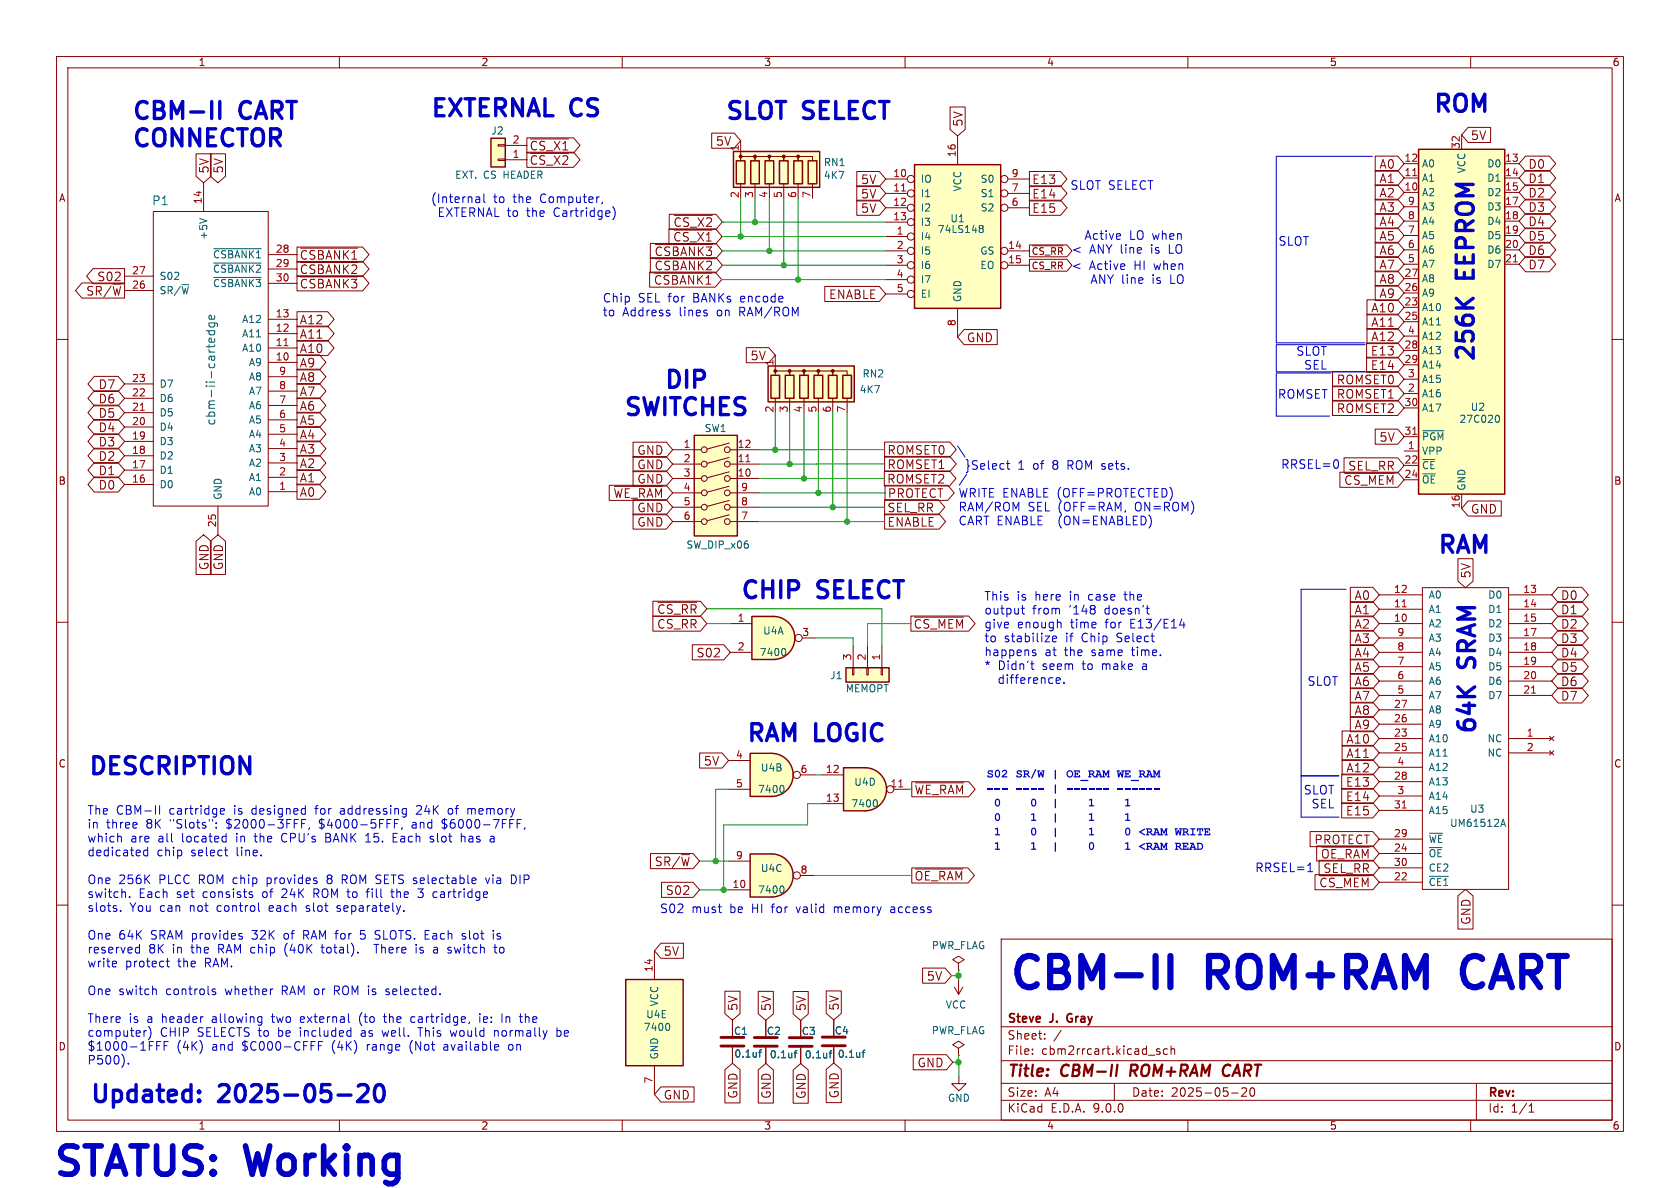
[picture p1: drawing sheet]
<svg xmlns="http://www.w3.org/2000/svg" width="297mm" height="210mm" viewBox="0 0 297 210" stroke-linecap="round" stroke-linejoin="round" font-family="sans-serif">
<defs><g id="words">
<g font-size="7.7" fill="#0000c2">
<text x="178.1" y="175.2">CBM-II</text>
<text x="213.9" y="175.2">ROM+RAM</text>
<text x="261.3" y="175.2">CART</text>
</g>
<text font-size="7" fill="#0000c2" x="9.1" y="208.2">STATUS: Working</text>
<g font-size="4.2" fill="#0000c2">
<text x="23.2" y="21.3">CBM-II</text>
<text x="42.7" y="21.3">CART</text>
<text x="76" y="20.9">EXTERNAL CS</text>
<text x="128.1" y="21.3">SLOT</text>
<text x="142.3" y="21.3">SELECT</text>
<text x="253.2" y="20.1">ROM</text>
<text x="23.2" y="26.2">CONNECTOR</text>
<text x="260.8" y="49.1" transform="rotate(-90 260.8 49.1)">EEPROM</text>
<text x="260.8" y="64.1" transform="rotate(-90 260.8 64.1)">256K</text>
<text x="117.1" y="68.9">DIP</text>
<text x="109.9" y="73.7">SWITCHES</text>
<text x="254" y="98">RAM</text>
<text x="130.8" y="106">CHIP</text>
<text x="144.8" y="106">SELECT</text>
<text x="261.1" y="117.8" transform="rotate(-90 261.1 117.8)">SRAM</text>
<text x="131.8" y="131.3">RAM</text>
<text x="144.3" y="131.3">LOGIC</text>
<text x="261.1" y="130" transform="rotate(-90 261.1 130)">64K</text>
<text x="15.5" y="137.2">DESCRIPTION</text>
<text x="15.8" y="195.1">Updated:</text>
<text x="39" y="195.1">2025-05-20</text>
</g>
<g font-size="2.8" fill="#840000">
<text x="178" y="190.9">Title:</text>
<text x="187.7" y="190.9">CBM-II</text>
<text x="200.6" y="190.9">ROM+RAM</text>
<text x="217.8" y="190.9">CART</text>
</g>
<g font-size="2.1" fill="#840000">
<text x="170.4" y="22.5" transform="rotate(-90 170.4 22.5)">5V</text>
<text x="93.5" y="26.8">~{CS_X1}</text>
<text x="93.5" y="29.3">~{CS_X2}</text>
<text x="126.5" y="26">5V</text>
<text x="259.9" y="25">5V</text>
<text x="37.1" y="30.8" transform="rotate(-90 37.1 30.8)">5V</text>
<text x="39.6" y="30.8" transform="rotate(-90 39.6 30.8)">5V</text>
<text x="152.2" y="32.7">5V</text>
<text x="152.2" y="35.3">5V</text>
<text x="182.4" y="32.7">E13</text>
<text x="182.4" y="35.3">E14</text>
<text x="243.8" y="35.1">A2</text>
<text x="243.8" y="30">A0</text>
<text x="243.8" y="32.6">A1</text>
<text x="270.1" y="30">D0</text>
<text x="270.1" y="32.6">D1</text>
<text x="270.1" y="35.1">D2</text>
<text x="152.2" y="37.8">5V</text>
<text x="182.4" y="37.8">E15</text>
<text x="243.8" y="37.7">A3</text>
<text x="243.8" y="40.2">A4</text>
<text x="270.1" y="40.2">D4</text>
<text x="270.1" y="37.7">D3</text>
<text x="52.9" y="46.1">~{CSBANK1}</text>
<text x="115.7" y="48">~{CSBANK2}</text>
<text x="118.9" y="42.9">~{CS_X1}</text>
<text x="243.8" y="47.8">A7</text>
<text x="243.8" y="45.3">A6</text>
<text x="243.8" y="42.7">A5</text>
<text x="270.1" y="42.7">D5</text>
<text x="270.1" y="47.8">D7</text>
<text x="270.1" y="45.3">D6</text>
<text x="15.2" y="52.5">SR/~{W}</text>
<text x="17.1" y="49.9">S02</text>
<text x="52.9" y="51.2">~{CSBANK3}</text>
<text x="52.9" y="48.6">~{CSBANK2}</text>
<text x="115.5" y="50.5">~{CSBANK1}</text>
<text x="146.5" y="53.1">ENABLE</text>
<text x="243.8" y="52.9">A9</text>
<text x="243.8" y="50.4">A8</text>
<text x="52.9" y="57.5">A12</text>
<text x="242.4" y="58">A11</text>
<text x="242.4" y="55.4">A10</text>
<text x="52.9" y="62.6">A10</text>
<text x="52.9" y="60.1">A11</text>
<text x="52.9" y="65.2">A9</text>
<text x="132.6" y="63.9">5V</text>
<text x="170.8" y="60.7">GND</text>
<text x="242.3" y="65.6">E14</text>
<text x="242.3" y="63.1">E13</text>
<text x="242.4" y="60.5">A12</text>
<text x="17.4" y="69">D7</text>
<text x="17.4" y="71.5">D6</text>
<text x="52.9" y="67.7">A8</text>
<text x="52.9" y="70.2">A7</text>
<text x="236.3" y="68.1">ROMSET0</text>
<text x="17.4" y="76.6">D4</text>
<text x="17.4" y="74">D5</text>
<text x="52.9" y="77.9">A4</text>
<text x="52.9" y="72.8">A6</text>
<text x="52.9" y="75.3">A5</text>
<text x="236.3" y="73.2">ROMSET2</text>
<text x="17.4" y="79.1">D3</text>
<text x="17.4" y="81.7">D2</text>
<text x="52.9" y="80.4">A3</text>
<text x="52.9" y="82.9">A2</text>
<text x="112.6" y="83.1">GND</text>
<text x="112.6" y="80.6">GND</text>
<text x="156.8" y="83.1">ROMSET1</text>
<text x="156.8" y="80.6">ROMSET0</text>
<text x="238.3" y="83.4">SEL_RR</text>
<text x="243.8" y="78.3">5V</text>
<text x="17.4" y="86.7">D0</text>
<text x="17.4" y="84.2">D1</text>
<text x="52.9" y="85.5">A1</text>
<text x="52.9" y="88">A0</text>
<text x="108.4" y="88.2">~{WE_RAM}</text>
<text x="112.6" y="85.7">GND</text>
<text x="156.7" y="85.7">ROMSET2</text>
<text x="156.8" y="88.2">PROTECT</text>
<text x="237.6" y="85.9">~{CS_MEM}</text>
<text x="112.6" y="93.3">GND</text>
<text x="112.6" y="90.8">GND</text>
<text x="156.8" y="93.3">ENABLE</text>
<text x="156.8" y="90.8">SEL_RR</text>
<text x="259.9" y="91">GND</text>
<text x="37.1" y="100.9" transform="rotate(-90 37.1 100.9)">GND</text>
<text x="39.6" y="100.9" transform="rotate(-90 39.6 100.9)">GND</text>
<text x="239.4" y="106.3">A0</text>
<text x="260.2" y="102.4" transform="rotate(-90 260.2 102.4)">5V</text>
<text x="275.8" y="106.3">D0</text>
<text x="116.1" y="111.3">CS_RR</text>
<text x="116.1" y="108.7">~{CS_RR}</text>
<text x="239.4" y="111.3">A2</text>
<text x="239.4" y="113.9">A3</text>
<text x="239.4" y="108.8">A1</text>
<text x="275.8" y="111.3">D2</text>
<text x="275.8" y="108.8">D1</text>
<text x="275.8" y="113.9">D3</text>
<text x="123.1" y="116.4">S02</text>
<text x="239.4" y="119">A5</text>
<text x="239.4" y="116.4">A4</text>
<text x="275.8" y="116.4">D4</text>
<text x="275.8" y="119">D5</text>
<text x="239.4" y="121.5">A6</text>
<text x="239.4" y="124">A7</text>
<text x="275.8" y="124">D7</text>
<text x="275.8" y="121.5">D6</text>
<text x="238" y="131.7">A10</text>
<text x="239.4" y="129.1">A9</text>
<text x="239.4" y="126.6">A8</text>
<text x="124.4" y="135.5">5V</text>
<text x="238" y="136.7">A12</text>
<text x="238" y="134.2">A11</text>
<text x="237.9" y="139.3">E13</text>
<text x="237.9" y="141.8">E14</text>
<text x="232.3" y="149.4">PROTECT</text>
<text x="237.9" y="144.4">E15</text>
<text x="115.7" y="153.3">SR/~{W}</text>
<text x="161.6" y="155.9">~{OE_RAM}</text>
<text x="233.5" y="152">~{OE_RAM}</text>
<text x="233.9" y="154.5">SEL_RR</text>
<text x="117.6" y="158.4">S02</text>
<text x="233.2" y="157.1">~{CS_MEM}</text>
<text x="260.2" y="163.5" transform="rotate(-90 260.2 163.5)">GND</text>
<text x="117.2" y="169.2">5V</text>
<text x="163.8" y="173.6">5V</text>
<text x="130.6" y="178.8" transform="rotate(-90 130.6 178.8)">5V</text>
<text x="136.5" y="178.8" transform="rotate(-90 136.5 178.8)">5V</text>
<text x="142.7" y="178.9" transform="rotate(-90 142.7 178.9)">5V</text>
<text x="148.5" y="178.8" transform="rotate(-90 148.5 178.8)">5V</text>
<text x="178" y="184">Sheet:</text>
<text x="178" y="181.2">Steve</text>
<text x="185.7" y="181.2">J.</text>
<text x="189.3" y="181.2">Gray</text>
<text x="162.1" y="188.9">GND</text>
<text x="178" y="186.7">File:</text>
<text x="184.1" y="186.7">cbm2rrcart.kicad_sch</text>
<text x="117.2" y="194.6">GND</text>
<text x="130.6" y="194.3" transform="rotate(-90 130.6 194.3)">GND</text>
<text x="136.5" y="194.3" transform="rotate(-90 136.5 194.3)">GND</text>
<text x="142.7" y="194.3" transform="rotate(-90 142.7 194.3)">GND</text>
<text x="148.5" y="194.2" transform="rotate(-90 148.5 194.2)">GND</text>
<text x="178" y="196.9">KiCad</text>
<text x="178" y="194.1">Size:</text>
<text x="184.7" y="194.1">A4</text>
<text x="185.7" y="196.9">E.D.A.</text>
<text x="193.3" y="196.9">9.0.0</text>
<text x="200" y="194.1">Date:</text>
<text x="207" y="194.1">2025-05-20</text>
<text x="263" y="194.3">Rev:</text>
<text x="263" y="196.9">Id:</text>
<text x="267.1" y="196.9">1/1</text>
</g>
<g font-size="2.1" fill="#0000c2">
<text x="189.1" y="33.7">SLOT SELECT</text>
<text x="76.1" y="36">(Internal</text>
<text x="77.4" y="38.5">EXTERNAL to</text>
<text x="87.2" y="36">to</text>
<text x="90.7" y="36">the</text>
<text x="93.3" y="38.5">the</text>
<text x="95.6" y="36">Computer,</text>
<text x="98.2" y="38.5">Cartridge)</text>
<text x="189.4" y="47.8">&lt;</text>
<text x="189.4" y="45">&lt;</text>
<text x="191.7" y="42.5">Active</text>
<text x="192.6" y="47.8">Active</text>
<text x="192.6" y="45">ANY line</text>
<text x="199.6" y="42.5">LO when</text>
<text x="200.6" y="47.8">HI</text>
<text x="203.6" y="45">is</text>
<text x="204.2" y="47.8">when</text>
<text x="206.9" y="45">LO</text>
<text x="226" y="43.5">SLOT</text>
<text x="106.5" y="53.6">Chip</text>
<text x="112.8" y="53.6">SEL for</text>
<text x="122.7" y="53.6">BANKs</text>
<text x="131.2" y="53.6">encode</text>
<text x="192.7" y="50.3">ANY line</text>
<text x="203.8" y="50.3">is</text>
<text x="207" y="50.3">LO</text>
<text x="106.5" y="56">to</text>
<text x="110" y="56">Address</text>
<text x="120.1" y="56">lines</text>
<text x="126.9" y="56">on</text>
<text x="130.9" y="56">RAM/ROM</text>
<text x="229.1" y="63">SLOT</text>
<text x="230.5" y="65.4">SEL</text>
<text x="225.8" y="70.6">ROMSET ROMSET1</text>
<text x="169.3" y="80.7">\</text>
<text x="170.7" y="83.2">}Select</text>
<text x="180" y="83.2">1</text>
<text x="182.8" y="83.2">of</text>
<text x="186.4" y="83.2">8</text>
<text x="189.1" y="83.2">ROM sets.</text>
<text x="226.4" y="83">RRSEL=0</text>
<text x="169.3" y="88.1">WRITE ENABLE (OFF=PROTECTED)</text>
<text x="169.3" y="90.5">RAM/ROM</text>
<text x="169.3" y="93">CART ENABLE</text>
<text x="181.7" y="90.5">SEL (OFF=RAM,</text>
<text x="187.2" y="93">(ON=ENABLED)</text>
<text x="200.8" y="90.5">ON=ROM)</text>
<text x="173.9" y="106.3">This</text>
<text x="179.7" y="106.3">is</text>
<text x="183" y="106.3">here</text>
<text x="189.2" y="106.3">in</text>
<text x="192.7" y="106.3">case</text>
<text x="199.2" y="106.3">the</text>
<text x="161.4" y="111.3">~{CS_MEM} give</text>
<text x="173.9" y="108.7">output</text>
<text x="173.9" y="113.6">to</text>
<text x="177.5" y="113.6">stabilize</text>
<text x="179.8" y="111.2">enough</text>
<text x="182.5" y="108.7">from</text>
<text x="188.4" y="113.6">if</text>
<text x="189" y="108.7">'148</text>
<text x="189.3" y="111.2">time</text>
<text x="191.4" y="113.6">Chip</text>
<text x="195.4" y="108.7">doesn't</text>
<text x="195.6" y="111.2">for</text>
<text x="197.7" y="113.6">Select</text>
<text x="200.1" y="111.2">E13/E14</text>
<text x="173.9" y="116.1">happens</text>
<text x="173.9" y="118.6">*</text>
<text x="176.4" y="118.6">Didn't</text>
<text x="184.3" y="118.6">seem</text>
<text x="184.7" y="116.1">at</text>
<text x="188.2" y="116.1">the</text>
<text x="191.5" y="118.6">to</text>
<text x="193.1" y="116.1">same</text>
<text x="195.1" y="118.6">make</text>
<text x="200.4" y="116.1">time.</text>
<text x="202.3" y="118.6">a</text>
<text x="176.5" y="121">difference.</text>
<text x="231.1" y="121.3">SLOT</text>
<text x="174.4" y="137.7">S02 SR/W |</text>
<text x="188.5" y="137.7">OE_RAMWE_RAM</text>
<text x="161.6" y="140.6">~{WE_RAM} ---</text>
<text x="175.7" y="142.8">0</text>
<text x="182.1" y="142.8">0</text>
<text x="185.9" y="142.8">|</text>
<text x="185.9" y="140.3">|</text>
<text x="188.5" y="140.3">------</text>
<text x="192.3" y="142.8">1</text>
<text x="197.4" y="140.3">------</text>
<text x="198.7" y="142.8">1</text>
<text x="230.4" y="140.6">SLOT</text>
<text x="231.8" y="143">SEL</text>
<text x="15.3" y="144.1">The</text>
<text x="15.3" y="146.6">in</text>
<text x="15.3" y="149">which</text>
<text x="18.8" y="146.6">three</text>
<text x="20.5" y="144.1">CBM-II</text>
<text x="23" y="149">are</text>
<text x="25.9" y="146.6">8K</text>
<text x="28" y="149">all</text>
<text x="29.9" y="144.1">cartridge</text>
<text x="30.2" y="146.6">&quot;Slots&quot;:</text>
<text x="32.3" y="149">located</text>
<text x="40.3" y="146.6">$2000-3FFF,</text>
<text x="41.5" y="144.1">is</text>
<text x="42" y="149">in</text>
<text x="44.8" y="144.1">designed</text>
<text x="45.4" y="149">the</text>
<text x="50.3" y="149">CPU's</text>
<text x="56.2" y="144.1">for</text>
<text x="56.8" y="146.6">$4000-5FFF,</text>
<text x="58.2" y="149">BANK 15.</text>
<text x="60.7" y="144.1">addressing</text>
<text x="70.4" y="149">Each</text>
<text x="73.4" y="146.6">and</text>
<text x="74.3" y="144.1">24K</text>
<text x="77.2" y="149">slot</text>
<text x="78.8" y="146.6">$6000-7FFF,</text>
<text x="80.1" y="144.1">of</text>
<text x="82.8" y="149">has</text>
<text x="83.6" y="144.1">memory</text>
<text x="175.7" y="145.4">0</text>
<text x="175.7" y="147.9">1</text>
<text x="182.1" y="145.4">1</text>
<text x="182.1" y="147.9">0</text>
<text x="185.9" y="145.4">|</text>
<text x="185.9" y="147.9">|</text>
<text x="192.3" y="145.4">1</text>
<text x="192.3" y="147.9">1</text>
<text x="198.7" y="145.4">1</text>
<text x="198.7" y="147.9">0 &lt;RAMWRITE</text>
<text x="15.3" y="151.5">dedicated</text>
<text x="27.7" y="151.5">chip</text>
<text x="33.8" y="151.5">select</text>
<text x="41.9" y="151.5">line.</text>
<text x="175.7" y="150.5">1</text>
<text x="182.1" y="150.5">1</text>
<text x="185.9" y="150.5">|</text>
<text x="192.3" y="150.5">0</text>
<text x="198.7" y="150.5">1 &lt;RAMREAD</text>
<text x="221.8" y="154.3">RRSEL=1</text>
<text x="15.3" y="156.4">One</text>
<text x="15.3" y="158.9">switch.</text>
<text x="15.3" y="161.3">slots.</text>
<text x="20.9" y="156.4">256K</text>
<text x="22.9" y="161.3">You</text>
<text x="24.5" y="158.9">Each</text>
<text x="28.1" y="156.4">PLCC ROM chip</text>
<text x="28.3" y="161.3">can</text>
<text x="31.2" y="158.9">set</text>
<text x="33.7" y="161.3">not</text>
<text x="36" y="158.9">consists</text>
<text x="38.6" y="161.3">control</text>
<text x="46.6" y="158.9">of</text>
<text x="47.5" y="156.4">provides</text>
<text x="48" y="161.3">each</text>
<text x="50.2" y="158.9">24K</text>
<text x="54.6" y="161.3">slot</text>
<text x="56" y="158.9">ROM to</text>
<text x="58.3" y="156.4">8</text>
<text x="60.2" y="161.3">separately.</text>
<text x="61.1" y="156.4">ROM SETS selectable</text>
<text x="65.7" y="158.9">fill</text>
<text x="70.2" y="158.9">the</text>
<text x="77.8" y="158.9">cartridge</text>
<text x="87" y="156.4">via</text>
<text x="91.6" y="156.4">DIP</text>
<text x="116.6" y="161.5">S02</text>
<text x="122.2" y="161.5">must</text>
<text x="129.1" y="161.5">be</text>
<text x="133.1" y="161.5">HI</text>
<text x="136.7" y="161.5">for</text>
<text x="141.2" y="161.5">valid</text>
<text x="148" y="161.5">memory</text>
<text x="158.1" y="161.5">access</text>
<text x="15.3" y="166.2">One</text>
<text x="20.9" y="166.2">64K</text>
<text x="26.7" y="166.2">SRAM provides</text>
<text x="44.8" y="166.2">32K</text>
<text x="50.6" y="166.2">of</text>
<text x="54.1" y="166.2">RAM for</text>
<text x="64.5" y="166.2">5</text>
<text x="67.3" y="166.2">SLOTS. Each</text>
<text x="83" y="166.2">slot</text>
<text x="88.6" y="166.2">is</text>
<text x="15.3" y="168.7">reserved</text>
<text x="15.3" y="171.1">write</text>
<text x="22.1" y="171.1">protect</text>
<text x="26.2" y="168.7">8K</text>
<text x="30.5" y="168.7">in</text>
<text x="31.5" y="171.1">the</text>
<text x="33.9" y="168.7">the</text>
<text x="36.3" y="171.1">RAM.</text>
<text x="38.8" y="168.7">RAM chip</text>
<text x="50.8" y="168.7">(40K</text>
<text x="57.6" y="168.7">total).</text>
<text x="67.2" y="168.7">There</text>
<text x="74.6" y="168.7">is</text>
<text x="77.9" y="168.7">a</text>
<text x="80.6" y="168.7">switch</text>
<text x="89" y="168.7">to</text>
<text x="15.3" y="176">One</text>
<text x="20.9" y="176">switch</text>
<text x="29.4" y="176">controls</text>
<text x="40" y="176">whether</text>
<text x="50.1" y="176">RAM or</text>
<text x="59.6" y="176">ROM is</text>
<text x="69" y="176">selected.</text>
<text x="15.3" y="180.9">There</text>
<text x="15.3" y="183.4">computer)</text>
<text x="15.3" y="185.8">$1000-1FFF</text>
<text x="22.8" y="180.9">is</text>
<text x="26" y="180.9">a</text>
<text x="28.3" y="183.4">CHIP</text>
<text x="28.7" y="180.9">header</text>
<text x="31.2" y="185.8">(4K)</text>
<text x="35" y="183.4">SELECTS to</text>
<text x="37.5" y="185.8">and</text>
<text x="37.7" y="180.9">allowing</text>
<text x="42.9" y="185.8">$C000-CFFF</text>
<text x="48.5" y="180.9">two</text>
<text x="49.4" y="183.4">be</text>
<text x="53.4" y="183.4">included</text>
<text x="53.6" y="180.9">external</text>
<text x="58.9" y="185.8">(4K)</text>
<text x="64.2" y="180.9">(to</text>
<text x="64.4" y="183.4">as</text>
<text x="65.2" y="185.8">range</text>
<text x="68.3" y="183.4">well.</text>
<text x="68.7" y="180.9">the</text>
<text x="72.9" y="185.8">(Not</text>
<text x="73.6" y="180.9">cartridge,</text>
<text x="74.8" y="183.4">This</text>
<text x="79.1" y="185.8">available</text>
<text x="80.6" y="183.4">would</text>
<text x="85.9" y="180.9">ie:</text>
<text x="88.5" y="183.4">normally</text>
<text x="90" y="180.9">In</text>
<text x="90.7" y="185.8">on</text>
<text x="93.4" y="180.9">the</text>
<text x="99.7" y="183.4">be</text>
<text x="15.3" y="188.3">P500).</text>
</g>
<g font-size="2.1" fill="#006464">
<text x="26.8" y="36.5">P1</text>
<text x="38.3" y="75.3" transform="rotate(-90 38.3 75.3)">cbm-ii-cartedge</text>
</g>
<g font-size="2.1" fill="#009600">
<text x="119" y="40.3">~{CS_X2}</text>
<text x="115.7" y="45.5">~{CSBANK3}</text>
</g>
<g font-size="1.8" fill="#840000">
<text x="35" y="11.9">1</text>
<text x="85" y="11.9">2</text>
<text x="135" y="11.9">3</text>
<text x="185" y="11.9">4</text>
<text x="235" y="11.9">5</text>
<text x="285" y="11.9">6</text>
<text x="10.3" y="35.9">A</text>
<text x="285.3" y="35.9">A</text>
<text x="10.3" y="85.9">B</text>
<text x="285.3" y="85.9">B</text>
<text x="10.3" y="135.9">C</text>
<text x="285.3" y="135.9">C</text>
<text x="10.3" y="185.9">D</text>
<text x="285.3" y="185.9">D</text>
<text x="35" y="199.9">1</text>
<text x="85" y="199.9">2</text>
<text x="135" y="199.9">3</text>
<text x="185" y="199.9">4</text>
<text x="235" y="199.9">5</text>
<text x="285" y="199.9">6</text>
</g>
<g font-size="1.8" fill="#006464">
<text x="86.8" y="24">J2</text>
<text x="145.6" y="29.6">RN1</text>
<text x="251.3" y="29.8">A0</text>
<text x="262.8" y="29.8">D0</text>
<text x="80.4" y="31.8">EXT. CS HEADER</text>
<text x="145.6" y="31.9">4K7</text>
<text x="162.7" y="32.5">IO</text>
<text x="162.7" y="35.1">I1</text>
<text x="170.2" y="34" transform="rotate(-90 170.2 34)">VCC</text>
<text x="173.3" y="32.5">S0</text>
<text x="173.3" y="35.1">S1</text>
<text x="251.3" y="32.3">A1</text>
<text x="251.3" y="34.9">A2</text>
<text x="259.3" y="30.7" transform="rotate(-90 259.3 30.7)">VCC</text>
<text x="262.8" y="32.3">D1</text>
<text x="262.8" y="34.9">D2</text>
<text x="162.7" y="37.6">I2</text>
<text x="162.7" y="40.1">I3</text>
<text x="165.7" y="41.4">74LS148</text>
<text x="167.9" y="39.5">U1</text>
<text x="173.3" y="37.6">S2</text>
<text x="251.3" y="37.4">A3</text>
<text x="251.3" y="40">A4</text>
<text x="262.8" y="37.4">D3</text>
<text x="262.8" y="40">D4</text>
<text x="36.9" y="42.5" transform="rotate(-90 36.9 42.5)">+5V</text>
<text x="37.6" y="45.9">~{CSBANK1}</text>
<text x="162.7" y="42.7">I4</text>
<text x="162.7" y="45.2">I5</text>
<text x="162.7" y="47.8">I6</text>
<text x="173.2" y="45.2">GS</text>
<text x="173.2" y="47.8">EO</text>
<text x="251.3" y="42.5">A5</text>
<text x="251.3" y="45">A6</text>
<text x="251.3" y="47.6">A7</text>
<text x="262.8" y="42.5">D5</text>
<text x="262.8" y="45">D6</text>
<text x="262.8" y="47.6">D7</text>
<text x="28.1" y="49.7">S02</text>
<text x="28.1" y="52.2">SR/~{W}</text>
<text x="37.6" y="48.4">~{CSBANK2}</text>
<text x="37.6" y="51">~{CSBANK3}</text>
<text x="162.7" y="50.3">I7</text>
<text x="162.7" y="52.8">EI</text>
<text x="170.2" y="53.5" transform="rotate(-90 170.2 53.5)">GND</text>
<text x="251.3" y="50.1">A8</text>
<text x="251.3" y="52.7">A9</text>
<text x="42.7" y="57.3">A12</text>
<text x="42.7" y="59.8">A11</text>
<text x="251.3" y="55.2">A10</text>
<text x="251.3" y="57.7">A11</text>
<text x="42.7" y="62.4">A10</text>
<text x="43.9" y="64.9">A9</text>
<text x="251.3" y="60.3">A12</text>
<text x="251.3" y="62.8">A13</text>
<text x="251.3" y="65.4">A14</text>
<text x="28.1" y="68.7">D7</text>
<text x="28.1" y="71.3">D6</text>
<text x="43.9" y="67.5">A8</text>
<text x="43.9" y="70">A7</text>
<text x="151.9" y="69.7">4K7</text>
<text x="152.4" y="66.9">RN2</text>
<text x="251.3" y="67.9">A15</text>
<text x="251.3" y="70.4">A16</text>
<text x="28.1" y="73.8">D5</text>
<text x="28.1" y="76.4">D4</text>
<text x="43.9" y="72.5">A6</text>
<text x="43.9" y="75.1">A5</text>
<text x="43.9" y="77.6">A4</text>
<text x="124.5" y="76.6">SW1</text>
<text x="251.3" y="73">A17</text>
<text x="257.9" y="75">27C020</text>
<text x="259.9" y="72.8">U2</text>
<text x="28.1" y="78.9">D3</text>
<text x="28.1" y="81.4">D2</text>
<text x="28.1" y="84">D1</text>
<text x="43.9" y="80.2">A3</text>
<text x="43.9" y="82.7">A2</text>
<text x="251.3" y="78.1">~{PGM}</text>
<text x="251.3" y="80.6">VPP</text>
<text x="251.3" y="83.1">~{CE}</text>
<text x="28.1" y="86.5">D0</text>
<text x="39.4" y="88.4" transform="rotate(-90 39.4 88.4)">GND</text>
<text x="43.9" y="85.2">A1</text>
<text x="43.9" y="87.8">A0</text>
<text x="251.3" y="85.7">~{OE}</text>
<text x="259.3" y="86.8" transform="rotate(-90 259.3 86.8)">GND</text>
<text x="121.3" y="97.2">SW_DIP_x06</text>
<text x="252.5" y="106">A0</text>
<text x="263" y="106">D0</text>
<text x="134.8" y="112.4">U4A</text>
<text x="252.5" y="108.6">A1</text>
<text x="252.5" y="111.1">A2</text>
<text x="252.5" y="113.6">A3</text>
<text x="263" y="108.6">D1</text>
<text x="263" y="111.1">D2</text>
<text x="263" y="113.6">D3</text>
<text x="134.2" y="116.2">7400</text>
<text x="252.5" y="116.2">A4</text>
<text x="252.5" y="118.7">A5</text>
<text x="263" y="116.2">D4</text>
<text x="263" y="118.7">D5</text>
<text x="146.7" y="120.3">J1</text>
<text x="149.4" y="122.6">MEMOPT</text>
<text x="252.5" y="121.3">A6</text>
<text x="252.5" y="123.8">A7</text>
<text x="263" y="121.3">D6</text>
<text x="263" y="123.8">D7</text>
<text x="252.5" y="126.3">A8</text>
<text x="252.5" y="128.9">A9</text>
<text x="252.5" y="131.4">A10</text>
<text x="262.9" y="131.4">NC</text>
<text x="134.4" y="136.6">U4B</text>
<text x="252.5" y="134">A11</text>
<text x="252.5" y="136.5">A12</text>
<text x="262.9" y="134">NC</text>
<text x="133.9" y="140.4">7400</text>
<text x="150.4" y="142.9">7400</text>
<text x="150.9" y="139.1">U4D</text>
<text x="252.5" y="139">A13</text>
<text x="252.5" y="141.6">A14</text>
<text x="259.8" y="143.9">U3</text>
<text x="252.5" y="144.1">A15</text>
<text x="252.5" y="149.2">~{WE}</text>
<text x="256.3" y="146.4">UM61512A</text>
<text x="134.4" y="154.4">U4C</text>
<text x="252.5" y="151.7">~{OE}</text>
<text x="252.5" y="154.3">CE2</text>
<text x="133.9" y="158.2">7400</text>
<text x="252.5" y="156.8">~{CE1}</text>
<text x="164.6" y="168">PWR_FLAG</text>
<text x="116.6" y="178" transform="rotate(-90 116.6 178)">VCC</text>
<text x="167.1" y="178.5">VCC</text>
<text x="113.7" y="182.4">7400</text>
<text x="114.1" y="180.2">U4E</text>
<text x="129.7" y="183.1">C1</text>
<text x="135.5" y="183.1">C2</text>
<text x="141.6" y="183.2">C3</text>
<text x="147.5" y="183.1">C4</text>
<text x="164.6" y="183">PWR_FLAG</text>
<text x="116.6" y="187.4" transform="rotate(-90 116.6 187.4)">GND</text>
<text x="129.7" y="187.1">0.1uf</text>
<text x="136" y="187.3">0.1uf</text>
<text x="142.2" y="187.3">0.1uf</text>
<text x="148" y="187.2">0.1uf</text>
<text x="167.5" y="195">GND</text>
</g>
<g font-size="1.8" fill="#a90000">
<text x="90.5" y="28">1</text>
<text x="90.5" y="25.5">2</text>
<text x="130.7" y="26.8" transform="rotate(-90 130.7 26.8)">1</text>
<text x="169" y="27.9" transform="rotate(-90 169 27.9)">16</text>
<text x="248.2" y="28.7">12</text>
<text x="258.1" y="26.4" transform="rotate(-90 258.1 26.4)">32</text>
<text x="266" y="28.7">13</text>
<text x="130.7" y="35.1" transform="rotate(-90 130.7 35.1)">2</text>
<text x="133.2" y="35.1" transform="rotate(-90 133.2 35.1)">3</text>
<text x="135.8" y="35.1" transform="rotate(-90 135.8 35.1)">4</text>
<text x="138.3" y="35.1" transform="rotate(-90 138.3 35.1)">5</text>
<text x="140.8" y="35.1" transform="rotate(-90 140.8 35.1)">6</text>
<text x="143.4" y="35.1" transform="rotate(-90 143.4 35.1)">7</text>
<text x="157.8" y="31.4">10</text>
<text x="157.8" y="33.9">11</text>
<text x="178.7" y="31.4">9</text>
<text x="178.7" y="33.9">7</text>
<text x="248.2" y="31.2">11</text>
<text x="248.2" y="33.8">10</text>
<text x="266" y="31.2">14</text>
<text x="266" y="33.8">15</text>
<text x="35.7" y="36.2" transform="rotate(-90 35.7 36.2)">14</text>
<text x="157.8" y="36.5">12</text>
<text x="157.8" y="39">13</text>
<text x="158.4" y="41.6">1</text>
<text x="178.7" y="36.5">6</text>
<text x="248.8" y="36.3">9</text>
<text x="248.8" y="38.8">8</text>
<text x="248.8" y="41.4">7</text>
<text x="266" y="36.3">17</text>
<text x="266" y="38.8">18</text>
<text x="266" y="41.4">19</text>
<text x="48.7" y="44.8">28</text>
<text x="48.7" y="47.3">29</text>
<text x="158.4" y="44.1">2</text>
<text x="158.4" y="46.6">3</text>
<text x="178.1" y="44.1">14</text>
<text x="178.1" y="46.6">15</text>
<text x="248.8" y="43.9">6</text>
<text x="248.8" y="46.5">5</text>
<text x="266" y="43.9">20</text>
<text x="266" y="46.5">21</text>
<text x="23.3" y="48.6">27</text>
<text x="23.3" y="51.1">26</text>
<text x="48.7" y="49.8">30</text>
<text x="158.4" y="49.2">4</text>
<text x="158.4" y="51.7">5</text>
<text x="248.2" y="49">27</text>
<text x="248.2" y="51.5">26</text>
<text x="48.7" y="56.2">13</text>
<text x="48.7" y="58.7">12</text>
<text x="169" y="57.8" transform="rotate(-90 169 57.8)">8</text>
<text x="248.2" y="54.1">23</text>
<text x="248.2" y="56.6">25</text>
<text x="248.8" y="59.2">4</text>
<text x="48.7" y="61.3">11</text>
<text x="48.7" y="63.8">10</text>
<text x="136.8" y="64.8" transform="rotate(-90 136.8 64.8)">1</text>
<text x="248.2" y="61.7">28</text>
<text x="248.2" y="64.2">29</text>
<text x="23.3" y="67.6">23</text>
<text x="23.3" y="70.2">22</text>
<text x="49.3" y="66.3">9</text>
<text x="49.3" y="68.9">8</text>
<text x="49.3" y="71.4">7</text>
<text x="248.2" y="71.9">30</text>
<text x="248.8" y="66.8">3</text>
<text x="248.8" y="69.3">2</text>
<text x="23.3" y="72.7">21</text>
<text x="23.3" y="75.2">20</text>
<text x="23.3" y="77.8">19</text>
<text x="49.3" y="74">6</text>
<text x="49.3" y="76.5">5</text>
<text x="136.8" y="73" transform="rotate(-90 136.8 73)">2</text>
<text x="139.3" y="73" transform="rotate(-90 139.3 73)">3</text>
<text x="141.9" y="73" transform="rotate(-90 141.9 73)">4</text>
<text x="144.4" y="73" transform="rotate(-90 144.4 73)">5</text>
<text x="147" y="73" transform="rotate(-90 147 73)">6</text>
<text x="149.5" y="73" transform="rotate(-90 149.5 73)">7</text>
<text x="248.2" y="76.9">31</text>
<text x="23.3" y="80.3">18</text>
<text x="23.3" y="82.9">17</text>
<text x="49.3" y="79">4</text>
<text x="49.3" y="81.6">3</text>
<text x="120.8" y="79.2">1</text>
<text x="120.8" y="81.8">2</text>
<text x="130.3" y="79.2">12</text>
<text x="130.3" y="81.8">11</text>
<text x="248.2" y="82">22</text>
<text x="248.8" y="79.5">1</text>
<text x="23.3" y="85.4">16</text>
<text x="49.3" y="84.1">2</text>
<text x="49.3" y="86.7">1</text>
<text x="120.8" y="84.3">3</text>
<text x="120.8" y="86.9">4</text>
<text x="120.8" y="89.4">5</text>
<text x="130.3" y="84.3">10</text>
<text x="130.9" y="86.9">9</text>
<text x="130.9" y="89.4">8</text>
<text x="248.2" y="84.6">24</text>
<text x="258.1" y="89.9" transform="rotate(-90 258.1 89.9)">16</text>
<text x="38.3" y="93.3" transform="rotate(-90 38.3 93.3)">25</text>
<text x="120.8" y="91.9">6</text>
<text x="130.9" y="91.9">7</text>
<text x="246.3" y="104.9">12</text>
<text x="246.3" y="107.4">11</text>
<text x="269.2" y="104.9">13</text>
<text x="269.2" y="107.4">14</text>
<text x="130.3" y="110">1</text>
<text x="141.7" y="112.5">3</text>
<text x="246.3" y="110">10</text>
<text x="246.9" y="112.5">9</text>
<text x="269.2" y="110">15</text>
<text x="269.2" y="112.5">17</text>
<text x="130.3" y="115.1">2</text>
<text x="150.6" y="116.8" transform="rotate(-90 150.6 116.8)">3</text>
<text x="153.1" y="116.8" transform="rotate(-90 153.1 116.8)">2</text>
<text x="155.7" y="116.8" transform="rotate(-90 155.7 116.8)">1</text>
<text x="246.9" y="115.1">8</text>
<text x="246.9" y="117.6">7</text>
<text x="269.2" y="115.1">18</text>
<text x="269.2" y="117.6">19</text>
<text x="246.3" y="125.2">27</text>
<text x="246.9" y="120.1">6</text>
<text x="246.9" y="122.7">5</text>
<text x="269.2" y="120.1">20</text>
<text x="269.2" y="122.7">21</text>
<text x="246.3" y="127.8">26</text>
<text x="246.3" y="130.3">23</text>
<text x="269.8" y="130.3">1</text>
<text x="130" y="134.2">4</text>
<text x="141.4" y="136.7">6</text>
<text x="145.9" y="136.7">12</text>
<text x="246.3" y="132.8">25</text>
<text x="246.3" y="137.9">28</text>
<text x="246.9" y="135.4">4</text>
<text x="269.8" y="132.8">2</text>
<text x="130" y="139.3">5</text>
<text x="145.9" y="141.8">13</text>
<text x="157.3" y="139.3">11</text>
<text x="246.3" y="143">31</text>
<text x="246.9" y="140.5">3</text>
<text x="246.3" y="148.1">29</text>
<text x="130" y="152">9</text>
<text x="141.4" y="154.5">8</text>
<text x="246.3" y="150.6">24</text>
<text x="246.3" y="153.2">30</text>
<text x="246.3" y="155.7">22</text>
<text x="129.4" y="157">10</text>
<text x="115.4" y="171.9" transform="rotate(-90 115.4 171.9)">14</text>
<text x="115.4" y="191.6" transform="rotate(-90 115.4 191.6)">7</text>
</g>
<g font-size="1.7" fill="#840000">
<text x="182.3" y="47.8">CS_RR</text>
<text x="182.3" y="45.3">~{CS_RR}</text>
</g>
</g></defs>
<g fill="none" stroke="#840000" stroke-width=".18">
<path d="M10 10h277v190h-277zM12 12h273v186h-273zM60 10v2M110 10v2M160 10v2M210 10v2M260 10v2M10 60h2M285 60h2M10 110h2M285 110h2M10 160h2"/>
<path d="M177 166h108v32h-108zM285 160h2M60 198v2M110 198v2M160 198v2M177 194.5h108M177 191.5h108M177 187.5h108M177 181.5h108M182.5 186.3v.1M182.5 185.5v.1M184.7 183.6v.1"/>
<path d="M184.7 182.8v.1M187.6 182.1l-1.3 2M197 191.5v3M204.5 185.8l.5 .2 .1 .2-.2 .2-.4-.1M204.5 185.5h.5M206.4 185.5l-.4-.1-.3 .3v.4l.1 .2h.6M207 185.5l.2-.1 .4 .1 .1 .9M207 184.9v1.5M210 198v2M217.7 193.2h1.2M219.5 192.4l.6-.1 .2 .1 .1 .3-.9 1.1h.9M221.1 192.4l.2-.1a.81 .81 0 0 1 .6 .6 .81 .81 0 0 1-.3 .8l-.1 .1a.81 .81 0 0 1-.4-1.4z"/>
<path d="M260 198v2M261 191.5v6.5M270.3 196.6h.9M270.3 195.5l.4-.4v1.5"/>
</g>
<path d="M200 188.2l-.2 2M216.3 189.9a.68 .68 0 0 0 .9 .2M217.2 188.2a.88 .88 0 0 0-1 .9" fill="none" stroke="#840000" stroke-width=".4"/>
<path d="M188.8 179.4l-.2 .4 .2 .7" fill="none" stroke="#840000" stroke-width=".3"/>
<path d="M136.4 151a3.8 3.8 0 0 1 3.8 3.8 3.8 3.8 0 0 1-3.8 3.8z" fill="#ffffc2" stroke="#ffffc2" stroke-width=".18"/>
<path d="M132.6 151h3.8v7.6h-3.8z" fill="#ffffc2"/>
<path d="M132.6 151h3.8a3.8 3.8 0 0 1 3.8 3.8 3.8 3.8 0 0 1-3.8 3.8h-3.8z" fill="none" stroke="#840000" stroke-width=".25"/>
<g fill="none" stroke="#840000" stroke-width=".18">
<path d="M128.8 152.2h3.8M128.8 157.3h3.8M141.5 154.8h2.5"/>
<circle cx="140.9" cy="154.8" r=".63"/>
</g>
<path d="M138.3 156.6a.79 .79 0 0 1 0 1.3" fill="none" stroke="#006464" stroke-width=".18"/>
<path d="M161.7 29.1h15.2v25.4h-15.2z" fill="#ffffc2"/>
<path d="M161.7 29.1h15.2v25.4h-15.2z" fill="none" stroke="#840000" stroke-width=".25"/>
<g fill="none" stroke="#840000" stroke-width=".18">
<path d="M156.6 31.6h3.8M156.6 34.2h3.8M156.6 36.7h3.8M156.6 39.3h3.8M169.3 24v5.1M178.2 31.6h3.8M178.2 34.2h3.8M178.2 36.7h3.8M156.6 41.8h3.8M156.6 44.3h3.8M156.6 46.9h3.8M156.6 49.4h3.8"/>
<path d="M156.6 52h3.8M169.3 54.5v5.1M178.2 44.3h3.8M178.2 46.9h3.8M129.5 180.3v2.8M129.5 185.2v2.8"/>
<circle cx="161" cy="34.2" r=".63"/>
<circle cx="161" cy="36.7" r=".63"/>
<circle cx="161" cy="31.6" r=".63"/>
<circle cx="161" cy="39.3" r=".63"/>
<circle cx="177.5" cy="36.7" r=".63"/>
<circle cx="177.5" cy="31.6" r=".63"/>
<circle cx="177.5" cy="34.2" r=".63"/>
<circle cx="161" cy="46.9" r=".63"/>
<circle cx="161" cy="52" r=".63"/>
<circle cx="161" cy="49.4" r=".63"/>
<circle cx="161" cy="41.8" r=".63"/>
<circle cx="161" cy="44.3" r=".63"/>
<circle cx="177.5" cy="46.9" r=".63"/>
<circle cx="177.5" cy="44.3" r=".63"/>
</g>
<path d="M159.4 33.8h.7" fill="none" stroke="#a90000" stroke-width=".18"/>
<path d="M173.2 39.9l.4-.1 .2 .2v.2l-.2 .2M173.2 40.3l.1 .1M173.3 40.4h.3M173.3 40.4l-.1 .1M173.6 40.4l.2 .2v.4l-.2 .1h-.4M134.1 186h.5M134.6 185.6l-.3 .2v1.1" fill="none" stroke="#006464" stroke-width=".18"/>
<path d="M127.5 183.4h4M127.5 184.9h4" fill="none" stroke="#840000" stroke-width=".51"/>
<path d="M152.9 135.7a3.8 3.8 0 0 1 3.8 3.8 3.8 3.8 0 0 1-3.8 3.8z" fill="#ffffc2" stroke="#ffffc2" stroke-width=".18"/>
<path d="M149.1 135.7h3.8v7.6h-3.8z" fill="#ffffc2"/>
<path d="M149.1 135.7h3.8a3.8 3.8 0 0 1 3.8 3.8 3.8 3.8 0 0 1-3.8 3.8h-3.8z" fill="none" stroke="#840000" stroke-width=".25"/>
<g fill="none" stroke="#840000" stroke-width=".18">
<path d="M145.3 137h3.8M158 139.5h2.6M145.3 142.1h3.8"/>
<circle cx="157.4" cy="139.5" r=".63"/>
</g>
<path d="M158.9 139.1h.7" fill="none" stroke="#a90000" stroke-width=".18"/>
<path d="M154.8 141.4a.79 .79 0 0 1 0 1.2" fill="none" stroke="#006464" stroke-width=".18"/>
<path d="M136.4 133.2a3.8 3.8 0 0 1 3.8 3.8 3.8 3.8 0 0 1-3.8 3.8z" fill="#ffffc2" stroke="#ffffc2" stroke-width=".18"/>
<path d="M132.6 133.2h3.8v7.6h-3.8z" fill="#ffffc2"/>
<path d="M132.6 133.2h3.8a3.8 3.8 0 0 1 3.8 3.8 3.8 3.8 0 0 1-3.8 3.8h-3.8z" fill="none" stroke="#840000" stroke-width=".25"/>
<g fill="none" stroke="#840000" stroke-width=".18">
<path d="M128.8 134.4h3.8M128.8 139.5h3.8M141.5 137h2.5"/>
<circle cx="140.9" cy="137" r=".63"/>
</g>
<path d="M138.3 138.8a.79 .79 0 0 1 0 1.3" fill="none" stroke="#006464" stroke-width=".18"/>
<path d="M149.6 118h7.6v2.6h-7.6z" fill="#ffffc2"/>
<path d="M149.6 118h7.6v2.6h-7.6z" fill="none" stroke="#840000" stroke-width=".25"/>
<g fill="none" stroke="#840000" stroke-width=".18">
<path d="M27.1 37.4h20.3v52.1h-20.3zM36 32.3v5.1M22 48.8h5.1M22 51.4h5.1M47.4 45h5.1M47.4 47.5h5.1M47.4 50.1h5.1M47.4 56.4h5.1M47.4 59h5.1M22 67.9h5.1M22 70.4h5.1M22 72.9h5.1"/>
<path d="M22 75.5h5.1M22 78h5.1M47.4 61.5h5.1M47.4 64.1h5.1M47.4 66.6h5.1M47.4 69.1h5.1M47.4 71.7h5.1M47.4 74.2h5.1M47.4 76.8h5.1M47.4 79.3h5.1M22 80.6h5.1M22 83.1h5.1"/>
<path d="M22 85.6h5.1M38.5 89.5v5M47.4 81.8h5.1M47.4 84.4h5.1M47.4 86.9h5.1M150.7 118h.3v1.3h-.3zM150.8 114.2v3.8M153.2 118h.3v1.3h-.3zM153.4 114.2v3.8M155.8 118h.2v1.3h-.2zM155.9 114.2v3.8M169.5 190.3v1.3h1.3l-1.3 1.2-1.3-1.2h1.3"/>
</g>
<path d="M24.8 72.5h.7M50.2 61.1h.7" fill="none" stroke="#a90000" stroke-width=".18"/>
<path d="M35.3 38.6l1.3 .4M36.4 58.5h1.6M36.9 57.1h1.3l.3 .3-.1 .3M37 57.1l-.1 .4 .3 .3h.5l.2-.1v-.6M37 58.5l-.1 .4 .3 .3h.5l.2-.1v-.6M37.8 44h8.4M37.8 46.5h8.4M37.8 49h8.4M37.9 59.8l.1 .5M37.9 55.8l.1 .4-.3 .2h-.7v-.6l.3-.1 .2 .7M36.9 60.3l.1-.5h.3l.2 .7" fill="none" stroke="#006464" stroke-width=".18"/>
<path d="M135.8 64.7h15.2v6.3h-15.2z" fill="#ffffc2"/>
<path d="M135.8 64.7h15.2v6.3h-15.2zM136.3 66.3h1.5v4.1h-1.5zM138.8 66.3h1.6v4.1h-1.6zM141.4 66.3h1.5v4.1h-1.5zM143.9 66.3h1.5v4.1h-1.5zM146.5 66.3h1.5v4.1h-1.5zM149 66.3h1.5v4.1h-1.5z" fill="none" stroke="#840000" stroke-width=".25"/>
<g fill="#840000" stroke="#840000" stroke-width=".18">
<circle cx="137.1" cy="65.6" r=".25"/>
<circle cx="139.6" cy="65.6" r=".25"/>
<circle cx="142.1" cy="65.6" r=".25"/>
<circle cx="144.7" cy="65.6" r=".25"/>
<circle cx="147.2" cy="65.6" r=".25"/>
</g>
<path d="M137.1 66.3v-.7h2.5v.7v-.7h2.5v.7v-.7h2.6v.7v-.7h2.5v.7v-.7h2.6v.7M137.1 62.8v2.5M137.1 70.4v1.3M139.6 70.4v1.3M142.1 70.4v1.3M144.7 70.4v1.3M147.2 70.4v1.3M149.8 70.4v1.3" fill="none" stroke="#840000" stroke-width=".18"/>
<path d="M136.7 109a3.8 3.8 0 0 1 3.8 3.8 3.8 3.8 0 0 1-3.8 3.8z" fill="#ffffc2" stroke="#ffffc2" stroke-width=".18"/>
<path d="M132.9 109h3.8v7.6h-3.8z" fill="#ffffc2"/>
<path d="M132.9 109h3.8a3.8 3.8 0 0 1 3.8 3.8 3.8 3.8 0 0 1-3.8 3.8h-3.8z" fill="none" stroke="#840000" stroke-width=".25"/>
<g fill="none" stroke="#840000" stroke-width=".18">
<path d="M129.1 110.2h3.8M129.1 115.3h3.8M141.8 112.8h2.5"/>
<circle cx="141.2" cy="112.8" r=".63"/>
</g>
<path d="M138.6 114.6a.79 .79 0 0 1 0 1.3" fill="none" stroke="#006464" stroke-width=".18"/>
<path d="M250.8 26.4h15.2v61h-15.2z" fill="#ffffc2"/>
<path d="M250.8 26.4h15.2v61h-15.2z" fill="none" stroke="#840000" stroke-width=".25"/>
<g fill="none" stroke="#840000" stroke-width=".18">
<path d="M248.2 28.9h2.6M248.2 31.5h2.6M248.2 34h2.6M248.2 36.6h2.6M248.2 39.1h2.6M258.4 23.9v2.5M266 28.9h2.6M266 31.5h2.6M266 34h2.6M266 36.6h2.6M266 39.1h2.6M248.2 41.6h2.6"/>
<path d="M248.2 44.2h2.6M248.2 46.7h2.6M248.2 49.3h2.6M248.2 51.8h2.6M248.2 54.3h2.6M248.2 56.9h2.6M248.2 59.4h2.6M266 41.6h2.6M266 44.2h2.6M266 46.7h2.6M248.2 62h2.6M248.2 64.5h2.6"/>
<path d="M248.2 67h2.6M248.2 69.6h2.6M248.2 72.1h2.6M248.2 77.2h2.6M248.2 79.7h2.6M248.2 82.3h2.6M248.2 84.8h2.6M258.4 87.4v2.5M169.4 170.3l1.1-.7-1.1-.6-1 .6 1 .7v1.3M169.4 171.6h.1M135.4 180.4v2.8M135.4 185.2v2.8"/>
<path d="M147.4 180.3v2.8M147.4 185.1v2.8"/>
</g>
<path d="M249.8 31.1h.7M267.5 46.3h.8M249.8 76.8h.7" fill="none" stroke="#a90000" stroke-width=".18"/>
<path d="M251.5 76.1h3.8M264.5 73.5l.2-.1a.68 .68 0 0 1 .4 .6 .68 .68 0 0 1-.4 .7l-.2-.1M140.4 186.1h.5M140.9 185.7l-.3 .2v1.1M152.4 186.1h.5M152.9 185.6l-.3 .2v1.1" fill="none" stroke="#006464" stroke-width=".18"/>
<path d="M133.3 183.4h4.1M133.3 184.9h4.1M145.4 183.3h4M145.4 184.9h4" fill="none" stroke="#840000" stroke-width=".51"/>
<path d="M122.7 77h7.7v17.7h-7.7z" fill="#ffffc2"/>
<g fill="none" stroke="#840000" stroke-width=".18">
<path d="M118.9 79.5h5.1M128.9 78.3l-3.9 1.1M129.1 79.5h5.1M118.9 82h5.1M118.9 84.6h5.1M118.9 87.1h5.1M118.9 89.7h5.1M118.9 92.2h5.1M128.9 80.9l-3.9 1M128.9 83.4l-3.9 1.1M128.9 86l-3.9 1M128.9 88.5l-3.9 1"/>
<path d="M128.9 91l-3.9 1M129.1 82h5.1M129.1 84.6h5.1M129.1 87.1h5.1M129.1 89.7h5.1M129.1 92.2h5.1"/>
<circle cx="124.5" cy="79.5" r=".51"/>
<circle cx="128.6" cy="79.5" r=".51"/>
<circle cx="124.5" cy="92.2" r=".51"/>
<circle cx="124.5" cy="87.1" r=".51"/>
<circle cx="124.5" cy="82" r=".51"/>
<circle cx="124.5" cy="84.6" r=".51"/>
<circle cx="124.5" cy="89.7" r=".51"/>
<circle cx="128.6" cy="92.2" r=".51"/>
<circle cx="128.6" cy="87.1" r=".51"/>
<circle cx="128.6" cy="82" r=".51"/>
<circle cx="128.6" cy="84.6" r=".51"/>
<circle cx="128.6" cy="89.7" r=".51"/>
</g>
<path d="M122.7 77h7.7v17.7h-7.7z" fill="none" stroke="#840000" stroke-width=".25"/>
<path d="M131.9 81.6h.7" fill="none" stroke="#a90000" stroke-width=".18"/>
<path d="M86.8 24.4h2.5v5.1h-2.5z" fill="#ffffc2"/>
<path d="M86.8 24.4h2.5v5.1h-2.5z" fill="none" stroke="#840000" stroke-width=".25"/>
<path d="M88.1 28.1h1.2v.3h-1.2zM88.1 25.6h1.2v.2h-1.2zM89.3 28.2h3.8M89.3 25.7h3.8" fill="none" stroke="#840000" stroke-width=".18"/>
<path d="M129.7 26.8h15.2v6.3h-15.2z" fill="#ffffc2"/>
<path d="M129.7 26.8h15.2v6.3h-15.2zM130.2 28.4h1.5v4.1h-1.5zM132.7 28.4h1.5v4.1h-1.5zM135.3 28.4h1.5v4.1h-1.5zM137.8 28.4h1.5v4.1h-1.5zM140.3 28.4h1.6v4.1h-1.6zM142.9 28.4h1.5v4.1h-1.5z" fill="none" stroke="#840000" stroke-width=".25"/>
<g fill="#840000" stroke="#840000" stroke-width=".18">
<circle cx="130.9" cy="27.7" r=".25"/>
<circle cx="133.5" cy="27.7" r=".25"/>
<circle cx="136" cy="27.7" r=".25"/>
<circle cx="138.6" cy="27.7" r=".25"/>
<circle cx="141.1" cy="27.7" r=".25"/>
</g>
<g fill="none" stroke="#840000" stroke-width=".18">
<path d="M130.9 28.4v-.7h2.6v.7v-.7h2.5v.7v-.7h2.6v.7v-.7h2.5v.7v-.7h2.5v.7M130.9 24.9v2.5M130.9 32.5v1.3M133.5 32.5v1.3M136 32.5v1.3M138.6 32.5v1.3M141.1 32.5v1.3M143.6 32.5v1.3M243.8 105.2h7.7M243.8 107.7h7.7M243.8 110.2h7.7M243.8 112.8h7.7"/>
<path d="M243.8 115.3h7.7M243.8 117.9h7.7M251.5 103.9h15.2v53.3h-15.2zM266.7 105.2h7.6M266.7 107.7h7.6M266.7 110.2h7.6M266.7 112.8h7.6M266.7 115.3h7.6M266.7 117.9h7.6M243.8 120.4h7.7M243.8 122.9h7.7M243.8 125.5h7.7"/>
<path d="M243.8 128h7.7M243.8 130.6h7.7M243.8 133.1h7.7M243.8 135.6h7.7M243.8 138.2h7.7M266.7 120.4h7.6M266.7 122.9h7.6M266.7 130.6h7.6M266.7 133.1h7.6M273.9 130.2l.8 .7M273.9 132.7l.8 .8M274.7 130.2l-.8 .7"/>
<path d="M274.7 132.7l-.8 .8M243.8 140.7h7.7M243.8 143.3h7.7M243.8 148.3h7.7M243.8 150.9h7.7M243.8 153.4h7.7M243.8 156h7.7M168.7 174.5l.8 1.3M169.5 173.2v2.6M170.2 174.5l-.7 1.3M141.6 180.4v2.8M141.6 185.2v2.8"/>
<path d="M169.4 185.3l1.1-.6-1.1-.7-1 .7 1 .6v1.3M169.4 186.6h.1"/>
</g>
<path d="M139.5 183.4h4.1M139.5 185h4.1" fill="none" stroke="#840000" stroke-width=".51"/>
<path d="M252.7 147.3h2.3M252.7 154.9h3.4M265.3 146.1l.4-1.3 .5 1.3M265.4 145.7h.6M146.6 186.2h.5M147.1 185.7l-.3 .2v1.1" fill="none" stroke="#006464" stroke-width=".18"/>
<path d="M247.9 107.3h.7M270.8 122.5h.7M247.9 142.8h.7" fill="none" stroke="#a90000" stroke-width=".18"/>
<path d="M110.6 173.2h10.2v15.2h-10.2z" fill="#ffffc2"/>
<path d="M110.6 173.2h10.2v15.2h-10.2z" fill="none" stroke="#840000" stroke-width=".25"/>
<g fill="none" stroke="#840000" stroke-width=".18">
<path d="M168 18.9h2.6v4l-1.3 1.1-1.3-1.1zM34.7 27.2h2.6v4l-1.3 1.1-1.3-1.1zM37.2 27.2h2.7v4l-1.4 1.1-1.3-1.1zM93.1 24.4h8.3l1.1 1.3-1.1 1.3h-8.3zM93.1 26.9h8.3l1.1 1.3-1.1 1.4h-8.3zM93.8 24.6h6.7M93.8 27.1h6.7M118.3 37.9h8.3l1.1 1.3-1.1 1.4h-8.3zM119.2 38.1h6.7M125.8 23.5h4l1.1 1.4-1.1 1.3h-4zM151.5 30.3h3.9l1.2 1.3-1.2 1.4h-3.9zM151.5 35.4h3.9l1.2 1.3-1.2 1.4h-3.9z"/>
<path d="M151.5 32.9h3.9l1.2 1.3-1.2 1.3h-3.9zM182 30.3h5.5l1.1 1.3-1.1 1.4h-5.5zM182 32.9h5.5l1.1 1.3-1.1 1.3h-5.5zM182 35.4h5.5l1.1 1.3-1.1 1.4h-5.5zM243.1 32.7h4l1.1 1.3-1.1 1.3h-4zM243.1 35.2h4l1.1 1.4-1.1 1.3h-4zM243.1 37.8h4l1.1 1.3-1.1 1.3h-4zM243.1 27.6h4l1.1 1.3-1.1 1.4h-4zM243.1 30.1h4l1.1 1.4-1.1 1.3h-4zM259.5 22.5h4v2.7h-4l-1.1-1.3zM269.7 27.6h4.2l1.1 1.3-1.1 1.4h-4.2l-1.1-1.4zM269.7 37.8h4.2l1.1 1.3-1.1 1.3h-4.2l-1.1-1.3z"/>
<path d="M269.7 35.2h4.2l1.1 1.4-1.1 1.3h-4.2l-1.1-1.3zM269.7 30.1h4.2l1.1 1.4-1.1 1.3h-4.2l-1.1-1.3zM269.7 32.7h4.2l1.1 1.3-1.1 1.3h-4.2l-1.1-1.3zM14.5 50h7.5v2.7h-7.5l-1.2-1.3zM16.4 47.5h5.6v2.7h-5.6l-1.1-1.4zM52.5 55.1h5.4l1.2 1.3-1.2 1.4h-5.4zM52.5 43.7h11.6l1.1 1.3-1.1 1.3h-11.6zM52.5 48.8h11.6l1.1 1.3-1.1 1.3h-11.6zM52.5 46.2h11.6l1.1 1.3-1.1 1.4h-11.6zM52.5 57.6h5.4l1.2 1.4-1.2 1.3h-5.4zM53.1 43.9h10.1M53.1 48.9h10.1"/>
<path d="M53.1 46.4h10.1M114.8 48.1h11.6l1.2 1.3-1.2 1.4h-11.6zM115 43h11.6l1.1 1.4-1.1 1.3h-11.6zM115 45.6h11.6l1.1 1.3-1.1 1.3h-11.6zM115.7 48.3h10.1M115.9 43.2h10M115.9 45.7h10M118.3 40.5h8.2l1.2 1.3-1.2 1.3h-8.2zM119.1 40.7h6.8M145.8 50.6h9.6l1.2 1.4-1.2 1.3h-9.6zM170.4 58.3h5.9v2.6h-5.9l-1.1-1.3zM182 45.8h6.6l.9 1.1-.9 1h-6.6z"/>
<path d="M182 43.3h6.6l.9 1-.9 1.1h-6.6zM182.5 43.4h5.4M241.7 55.5h5.4l1.1 1.4-1.1 1.3h-5.4zM241.7 58.1h5.4l1.1 1.3-1.1 1.3h-5.4zM241.7 53h5.4l1.1 1.3-1.1 1.4h-5.4zM243.1 50.5h4l1.1 1.3-1.1 1.3h-4zM243.1 45.4h4l1.1 1.3-1.1 1.3h-4zM243.1 42.8h4l1.1 1.4-1.1 1.3h-4zM243.1 40.3h4l1.1 1.3-1.1 1.4h-4zM243.1 47.9h4l1.1 1.4-1.1 1.3h-4zM269.7 40.3h4.2l1.1 1.3-1.1 1.4h-4.2l-1.1-1.4zM269.7 45.4h4.2l1.1 1.3-1.1 1.3h-4.2l-1.1-1.3z"/>
<path d="M269.7 42.8h4.2l1.1 1.4-1.1 1.3h-4.2l-1.1-1.3zM16.7 74.2h4.2l1.1 1.3-1.1 1.3h-4.2l-1.2-1.3zM16.7 76.7h4.2l1.1 1.3-1.1 1.4h-4.2l-1.2-1.4zM16.7 66.5h4.2l1.1 1.4-1.1 1.3h-4.2l-1.2-1.3zM16.7 69.1h4.2l1.1 1.3-1.1 1.3h-4.2l-1.2-1.3zM16.7 71.6h4.2l1.1 1.3-1.1 1.4h-4.2l-1.2-1.4zM16.7 79.2h4.2l1.1 1.4-1.1 1.3h-4.2l-1.2-1.3zM52.5 78h4l1.1 1.3-1.1 1.3h-4zM52.5 75.4h4l1.1 1.4-1.1 1.3h-4zM52.5 60.2h5.4l1.2 1.3-1.2 1.4h-5.4zM52.5 62.7h4l1.1 1.4-1.1 1.3h-4zM52.5 65.3h4l1.1 1.3-1.1 1.3h-4z"/>
<path d="M52.5 67.8h4l1.1 1.3-1.1 1.4h-4zM52.5 70.3h4l1.1 1.4-1.1 1.3h-4zM52.5 72.9h4l1.1 1.3-1.1 1.4h-4zM111.9 78.2h5.9l1.1 1.3-1.1 1.3h-5.9zM131.9 61.5h4l1.2 1.3-1.2 1.3h-4zM156.4 78.1h11.5l1.2 1.4-1.2 1.3h-11.5zM235.6 68.2h11.5l1.1 1.4-1.1 1.3h-11.5zM235.6 65.7h11.5l1.1 1.3-1.1 1.4h-11.5zM235.6 70.8h11.5l1.1 1.3-1.1 1.3h-11.5zM241.6 63.2h5.5l1.1 1.3-1.1 1.3h-5.5zM241.6 60.6h5.5l1.1 1.4-1.1 1.3h-5.5zM243.1 75.9h4l1.1 1.3-1.1 1.3h-4z"/>
<path d="M16.7 84.3h4.2l1.1 1.3-1.1 1.4h-4.2l-1.2-1.4zM16.7 81.8h4.2l1.1 1.3-1.1 1.3h-4.2l-1.2-1.3zM34.7 95.7l1.3-1.2 1.3 1.2v5.8h-2.6zM37.2 95.7l1.3-1.2 1.4 1.2v5.8h-2.7zM52.5 83h4l1.1 1.4-1.1 1.3h-4zM52.5 85.6h4l1.1 1.3-1.1 1.4h-4zM52.5 80.5h4l1.1 1.3-1.1 1.4h-4zM107.7 85.8h10.1l1.1 1.3-1.1 1.4h-10.1zM108.6 86h8.5M111.9 80.7h5.9l1.1 1.3-1.1 1.4h-5.9zM111.9 83.2h5.9l1.1 1.4-1.1 1.3h-5.9zM111.9 90.9h5.9l1.1 1.3-1.1 1.3h-5.9z"/>
<path d="M111.9 88.3h5.9l1.1 1.4-1.1 1.3h-5.9zM156.3 83.2h11.6l1.1 1.4-1.1 1.3h-11.6zM156.4 80.7h11.5l1.2 1.3-1.2 1.4h-11.5zM156.4 90.9h9.6l1.2 1.3-1.2 1.3h-9.6zM156.4 88.3h9.5l1.1 1.4-1.1 1.3h-9.5zM156.5 85.8h11.1l1.1 1.3-1.1 1.4h-11.1zM236.9 83.5h10.2l1.1 1.3-1.1 1.3h-10.2zM237.6 80.9h9.5l1.1 1.4-1.1 1.3h-9.5zM237.8 83.7h8.7M257.7 98.8h2.7v3.9l-1.3 1.2-1.4-1.2zM259.5 88.6h5.9v2.6h-5.9l-1.1-1.3zM115.4 108.9h8.4l1.2 1.3-1.2 1.4h-8.4z"/>
<path d="M115.4 106.3h8.4l1.2 1.3-1.2 1.4h-8.4zM116.3 106.5h6.9M122.4 114h5.6l1.1 1.3-1.1 1.3h-5.6zM161 108.9h10.3l1.1 1.3-1.1 1.4h-10.3zM161.7 109.1h8.7M238.7 119.1h4l1.1 1.3-1.1 1.3h-4zM238.7 116.5h4l1.1 1.4-1.1 1.3h-4zM238.7 108.9h4l1.1 1.3-1.1 1.4h-4zM238.7 114h4l1.1 1.3-1.1 1.3h-4zM238.7 111.4h4l1.1 1.4-1.1 1.3h-4zM238.7 106.4h4l1.1 1.3-1.1 1.3h-4zM238.7 103.8h4l1.1 1.4-1.1 1.3h-4z"/>
<path d="M275.5 108.9h4.2l1.1 1.3-1.1 1.4h-4.2l-1.2-1.4zM275.5 119.1h4.2l1.1 1.3-1.1 1.3h-4.2l-1.2-1.3zM275.5 106.4h4.2l1.1 1.3-1.1 1.3h-4.2l-1.2-1.3zM275.5 114h4.2l1.1 1.3-1.1 1.3h-4.2l-1.2-1.3zM275.5 111.4h4.2l1.1 1.4-1.1 1.3h-4.2l-1.2-1.3zM275.5 103.8h4.2l1.1 1.4-1.1 1.3h-4.2l-1.2-1.3zM275.5 116.5h4.2l1.1 1.4-1.1 1.3h-4.2l-1.2-1.3zM123.7 133.1h4l1.1 1.3-1.1 1.4h-4zM161.2 138.2h10.1l1.1 1.3-1.1 1.4h-10.1zM161.8 138.4h8.6M237.2 136.8h5.5l1.1 1.4-1.1 1.3h-5.5zM237.2 139.4h5.5l1.1 1.3-1.1 1.3h-5.5z"/>
<path d="M237.3 134.3h5.4l1.1 1.3-1.1 1.4h-5.4zM237.3 131.8h5.4l1.1 1.3-1.1 1.3h-5.4zM237.3 129.2h5.4l1.1 1.4-1.1 1.3h-5.4zM238.7 126.7h4l1.1 1.3-1.1 1.3h-4zM238.7 124.1h4l1.1 1.4-1.1 1.3h-4zM238.7 121.6h4l1.1 1.3-1.1 1.4h-4zM275.5 121.6h4.2l1.1 1.3-1.1 1.4h-4.2l-1.2-1.4zM115 150.9h7.5l1.2 1.3-1.2 1.4h-7.5zM117 156h5.5l1.2 1.3-1.2 1.3h-5.5zM161.2 153.4h9.9l1.2 1.4-1.2 1.3h-9.9zM161.8 153.6h8.4M231.6 147h11.1l1.1 1.3-1.1 1.4h-11.1z"/>
<path d="M232.5 154.6h10.2l1.1 1.4-1.1 1.3h-10.2zM232.8 149.5h9.9l1.1 1.4-1.1 1.3h-9.9zM233.2 152.1h9.5l1.1 1.3-1.1 1.3h-9.5zM233.4 154.8h8.7M233.7 149.7h8.4M237.2 141.9h5.5l1.1 1.4-1.1 1.3h-5.5zM257.7 158.4l1.4-1.2 1.3 1.2v5.8h-2.7zM115.7 168.1v5.1M116.8 166.7h4v2.7h-4l-1.1-1.3zM128.2 175.2h2.6v4l-1.3 1.1-1.3-1.1zM134 175.2h2.7v4l-1.3 1.2-1.4-1.2zM140.2 175.3h2.7v3.9l-1.3 1.2-1.4-1.2z"/>
<path d="M146.1 175.2h2.6v3.9l-1.3 1.2-1.3-1.2zM163.1 171.1h4l1.1 1.4-1.1 1.3h-4zM115.7 188.4v5.1M116.8 192.1h5.9v2.7h-5.9l-1.1-1.3zM128.2 189.1l1.3-1.1 1.3 1.1v5.9h-2.6zM134 189.1l1.4-1.1 1.3 1.1v5.9h-2.7zM140.2 189.2l1.4-1.2 1.3 1.2v5.8h-2.7zM146.1 189.1l1.3-1.2 1.3 1.2v5.8h-2.6zM161.4 186.4h5.9l1.2 1.4-1.2 1.3h-5.9z"/>
</g>
<path d="M118.1 180.9a.79 .79 0 0 1 0 1.3" fill="none" stroke="#006464" stroke-width=".18"/>
<g fill="none" stroke="#0000c2" stroke-width=".18">
<path d="M84.3 34.8h.3l.2 .2v.8M84.8 35.7l-.5 .1M84.8 35.2h-.5M85.5 34.3v1.3l.3 .2M106.5 35.7l-.1 .3M108.3 36.5a1.75 1.75 0 0 1 0 2.3M242.6 27.6h-17v33h15.7M225.6 65.9h9.7M225.6 66v7.6h9.5M241.3 60.9h-15.7v4.8h15.8M170.9 83.8l-1.3 2M177.9 81.9h.6"/>
<path d="M178.2 81.4v1.3l.3 .3M236.5 81.4l.1 .4-.1 .8M180.5 107.5h.6M180.8 107v1.3l.3 .2M182.2 117.3h.6M182.4 118.1l.4 .3M182.6 115.3l.3 .1 .3 .2-.1 .2-.4 .1M182.6 115h.5M186.1 112.9l.7-.1-.1-.3-.4-.1-.2 .3v.7h.6M186.9 119.8l.5 .1v.3l-.7 .1M187.4 110l.2 .2v.8M202.6 107.5h.6"/>
<path d="M202.8 108.3l.4 .2M208.9 109.4l-.3 1.1h.9M209.3 110v1M238 104.2h-8v40.2h6.7M187.4 120.7l-.5 .1M188.1 120.7v.1M230 137.1h6.7M231.2 154.1h.9M231.5 152.8l.1-.2v1.5"/>
</g>
<g fill="none" stroke="#009600" stroke-width=".18">
<path d="M127.8 39.3h28.8M130.9 35v6.8M133.5 35v4.3M136 35v9.3M138.6 35v11.9M141.1 35v14.4M127.6 49.4h29M127.7 41.8h28.9M127.7 46.9h28.9M127.8 44.3h28.8M137.1 72.9v6.6M139.6 72.9v9.1"/>
<path d="M142.1 72.9v11.7M144.7 72.9v14.2M147.2 72.9v16.8M149.8 72.9v19.3M156.4 79.5h-22.2M134.2 87.1h22.3M134.2 84.6h22.1M134.2 92.2h22.2M134.2 89.7h22.2M144.3 82h.1M156.4 82h-22.2M125 107.6h30.9v6.6"/>
<path d="M125 110.2h4.1M144.3 112.8h6.5v1.4M161 110.2h-7.6v4M128.8 139.5h-2.3v12.7M144 137h1.3M160.6 139.5h.6M123.7 152.2h5.1M123.7 157.3h5.1M144 154.8h17.2M145.3 142.1h-2.5v3.7h-14.9v11.5M168.2 172.5h1.2M169.4 171.6l.1 1.6"/>
<path d="M169.4 172.5h.1M168.5 187.8h1v2.5M169.4 186.6v1.2"/>
</g>
<path d="M206.9 169v5.5M259.1 169.8a3.8 3.8 0 0 0 0 3.9" fill="none" stroke="#0000c2" stroke-width="1.1"/>
<g fill="#0000c2">
<path d="M177.2 139.3h.9v.2h-.9z"/>
<path d="M179.7 139.3h.9v.2h-.9z"/>
<path d="M181 139.3h.9v.2h-.9z"/>
<path d="M182.3 139.3h.9v.2h-.9z"/>
<path d="M183.6 139.3h.9v.2h-.9z"/>
<path d="M193.8 139.3h.9v.2h-.9z"/>
<path d="M195.1 139.3h.9v.2h-.9z"/>
<path d="M202.8 139.3h.8v.2h-.8z"/>
<path d="M204 139.3h.9v.2h-.9z"/>
</g>
<path d="M38.9 17.9v3M35.2 194.4l.1 .2-.1 .1M35.2 194.4l-.1 .2 .1 .1M35.2 192.9v.3M35.2 194.4v.3M35.2 192.9l.1 .1-.1 .2M35.2 192.9l-.1 .1 .1 .2M59.8 193.6h2.3M63.3 192l.5-.3h.7a.81 .81 0 0 1 .4 1.3l-1.7 1.7h1.9M66.5 192a.72 .72 0 0 1 .7-.3 .72 .72 0 0 1 .6 .6 1.76 1.76 0 0 1-.6 2.4 .77 .77 0 0 1-.9-.5 2.56 2.56 0 0 1 .2-2.2z" fill="none" stroke="#0000c2" stroke-width=".6"/>
<g fill="none" stroke="#0000c2" stroke-width=".18">
<path d="M198 41.4l.1 .3-.7 .1M21.2 147.8l.3 .2v.8M22.9 158.5v.2M26.1 149.8v1.5M26.1 150.4l-.4-.1-.3 .3v.4l.1 .2h.6M28.2 142.4v1.5M38.2 146.2v.2M38.2 145.4v.2M39 143.4l.7-.1-.1-.3-.4-.1-.2 .2v.8h.6M39.5 147.8l.5 .1M39.7 150.3h.6M40 147.3v1.5"/>
<path d="M40 148.8h-.5M40 151.2l.3 .1M44.3 158.1l.3 .1 .1 .2-.2 .3h-.3M44.3 157.6l.3 .1M45.7 159.6v1.3l.2 .2M53.3 145.6h.5M54 144.9h-.7v1.5M54.7 146.3l-.1 .3M57.6 147.3v1.5h.6M57.6 148h.5M60.5 155.5h.6M61.1 154.7h-.6v1.5"/>
<path d="M64.7 157.6h.6M65 157.2l-.1 1.5M69.1 157.6h.6M69.3 157.1v1.3l.2 .3M69.5 148h.5M69.7 145.6h.5M69.7 144.9v1.5M70.2 147.3h-.7v1.5h.7M71.1 146.3l-.1 .3M71.4 142.9l.4 .1M71.8 143.9h-.4M71.8 142.9v1.3l-.3 .2"/>
<path d="M74.4 143.1l-.8 .8h.9M74.8 157.1l-.5 .6 .4 .2v.6l-.2 .2h-.4l-.2-.2M76 148.8h.6M76.6 147.9l-.3-.1-.3 .2 .1 .3 .5 .1M77.3 157.7l-.5-.1-.3 .3v.5l.2 .2h.6M78.1 146.3l.3 .1M78.2 145v.4M79.5 142.9l-.3 .3v.4l.3 .3M81.6 148l.4-.2 .2 .2M81.6 147.3v1.5M82.7 142.9v1M83.2 142.9l-.5 .2"/>
<path d="M85.8 155.2l.4 1 .4-1M86.9 147.8h.2l.3 .2v.8M87.4 148.8h-.5M87.4 148.2l-.5 .1M90.4 154.7h.4l.3 .2M91.1 156l-.3 .2h-.4M91.4 145.6h.5M91.4 144.9h.7M92.8 146.3l-.1 .3M20.4 169.9l.2 .4-.7 .1M20.5 170.9h-.1M21.3 161v.1"/>
<path d="M24.1 168.4h.6M24.1 167.5h.6M24.7 166.9v1.6M27.4 174.8l.2 .2v.8M29.4 169.9h.6M29.6 169.4v1.3l.4 .2M38.1 174.9l-.4-.1-.2 .2 .1 .3 .5 .1v.4h-.6M42.7 165.5l.2 .2-.2 .3M42.7 165l.1 .1M45.8 179.7l.5 .1M46.3 179.7l-.1 1.4M56.7 167.5h.6"/>
<path d="M59.6 161l.1 .1M59.6 160.2v.3M63.6 179.7v1M63.7 165.9l.2 .1M64.5 164.5h-.7l-.1 .7 .2-.1M66.1 166.9h.9M66.3 165.9l.6 .1M66.3 164.9l.2 .2 .4 .2M67 164.5h-.4l-.3 .3M67.8 179.7h.5M68 179.2l.1 1.5M68.2 175.8h.4"/>
<path d="M68.4 174.8l-.2 .2 .2 .3M71.4 161v.1M73.2 179.7h-.3l-.3 .3 .1 .6 .5 .1M73.6 166.9v.2M73.6 167.5v1M76.7 168.4h.6M76.7 167.5h.6M77.3 167.8l-.6 .2M79.7 168v.4M82.3 165.1l-.4-.1-.2 .3 .7 .4M82.4 165.8l-.3 .2-.4-.1M84.8 179.2v.2"/>
<path d="M84.8 179.7v1M87.2 164.5v.1M87.2 165v1M87.3 167.5h.6M87.5 166.9v1.4l.4 .2M87.9 165.9l.1 .1M88.1 165l-.2 .2 .2 .3M88.4 167.6v.7M88.7 179.2v1.5M91.8 179.7h.6M127 160.3h.5M127.4 161.3h.1"/>
<path d="M157.5 160.8v.5M22.7 188v.1M25.9 182.2h-.3l-.1 .3M26.3 181.5a1.8 1.8 0 0 1 .2 2M27.7 184.8h.5M27.7 184.1v1.5M29 184.8h.5M29 184.1v1.5M46.3 180.7h-.5M56.3 184.8h.5M56.3 184.1v1.5M61.7 180.7h.1"/>
<path d="M61.9 182.2h.1M62 181.7v1.5M62 183.1l-.1 .1M67.5 182.2l.3 1M78.5 185.1v.5M79.6 182.2l.3 1 .3-.7M87.4 182.2v1M88 182.2h-.3l-.3 .1M88.1 184.7l.1 .3-.8 .1M90.2 184.6l-.3 .3v.5l.3 .2M92.2 180.7h.2M98.5 182.2h.4l.2 .1"/>
<path d="M98.5 181.7v1.5M99.1 183l-.2 .2-.4-.1"/>
</g>
<path d="M134.1 186h.5M134.6 185.6l-.3 .2v1.1M140.4 186.1h.5M140.9 185.7l-.3 .2v1.1M146.6 186.2h.5M147.1 185.7l-.3 .2v1.1M152.4 186.1h.5M152.9 185.6l-.3 .2v1.1" fill="none" stroke="#006464" stroke-width=".18"/>
<path d="M129.5 180.3v2.8M129.5 185.2v2.8M135.4 180.4v2.8M135.4 185.2v2.8M141.6 180.4v2.8M141.6 185.2v2.8M147.4 180.3v2.8M147.4 185.1v2.8" fill="none" stroke="#840000" stroke-width=".18"/>
<g fill="#009600" stroke="#009600" stroke-width=".18">
<circle cx="138.6" cy="46.9" r=".46"/>
<circle cx="141.1" cy="49.4" r=".46"/>
<circle cx="142.1" cy="84.6" r=".46"/>
<circle cx="149.8" cy="92.2" r=".46"/>
<circle cx="147.2" cy="89.7" r=".46"/>
<circle cx="144.7" cy="87.1" r=".46"/>
<circle cx="137.1" cy="79.5" r=".46"/>
<circle cx="139.6" cy="82" r=".46"/>
<circle cx="169.4" cy="187.8" r=".46"/>
<circle cx="169.4" cy="172.5" r=".46"/>
<circle cx="127.9" cy="157.3" r=".46"/>
<circle cx="126.5" cy="152.2" r=".46"/>
<circle cx="130.9" cy="41.8" r=".46"/>
<circle cx="133.5" cy="39.3" r=".46"/>
<circle cx="136" cy="44.3" r=".46"/>
</g>
<use href="#words"/>
</svg>
